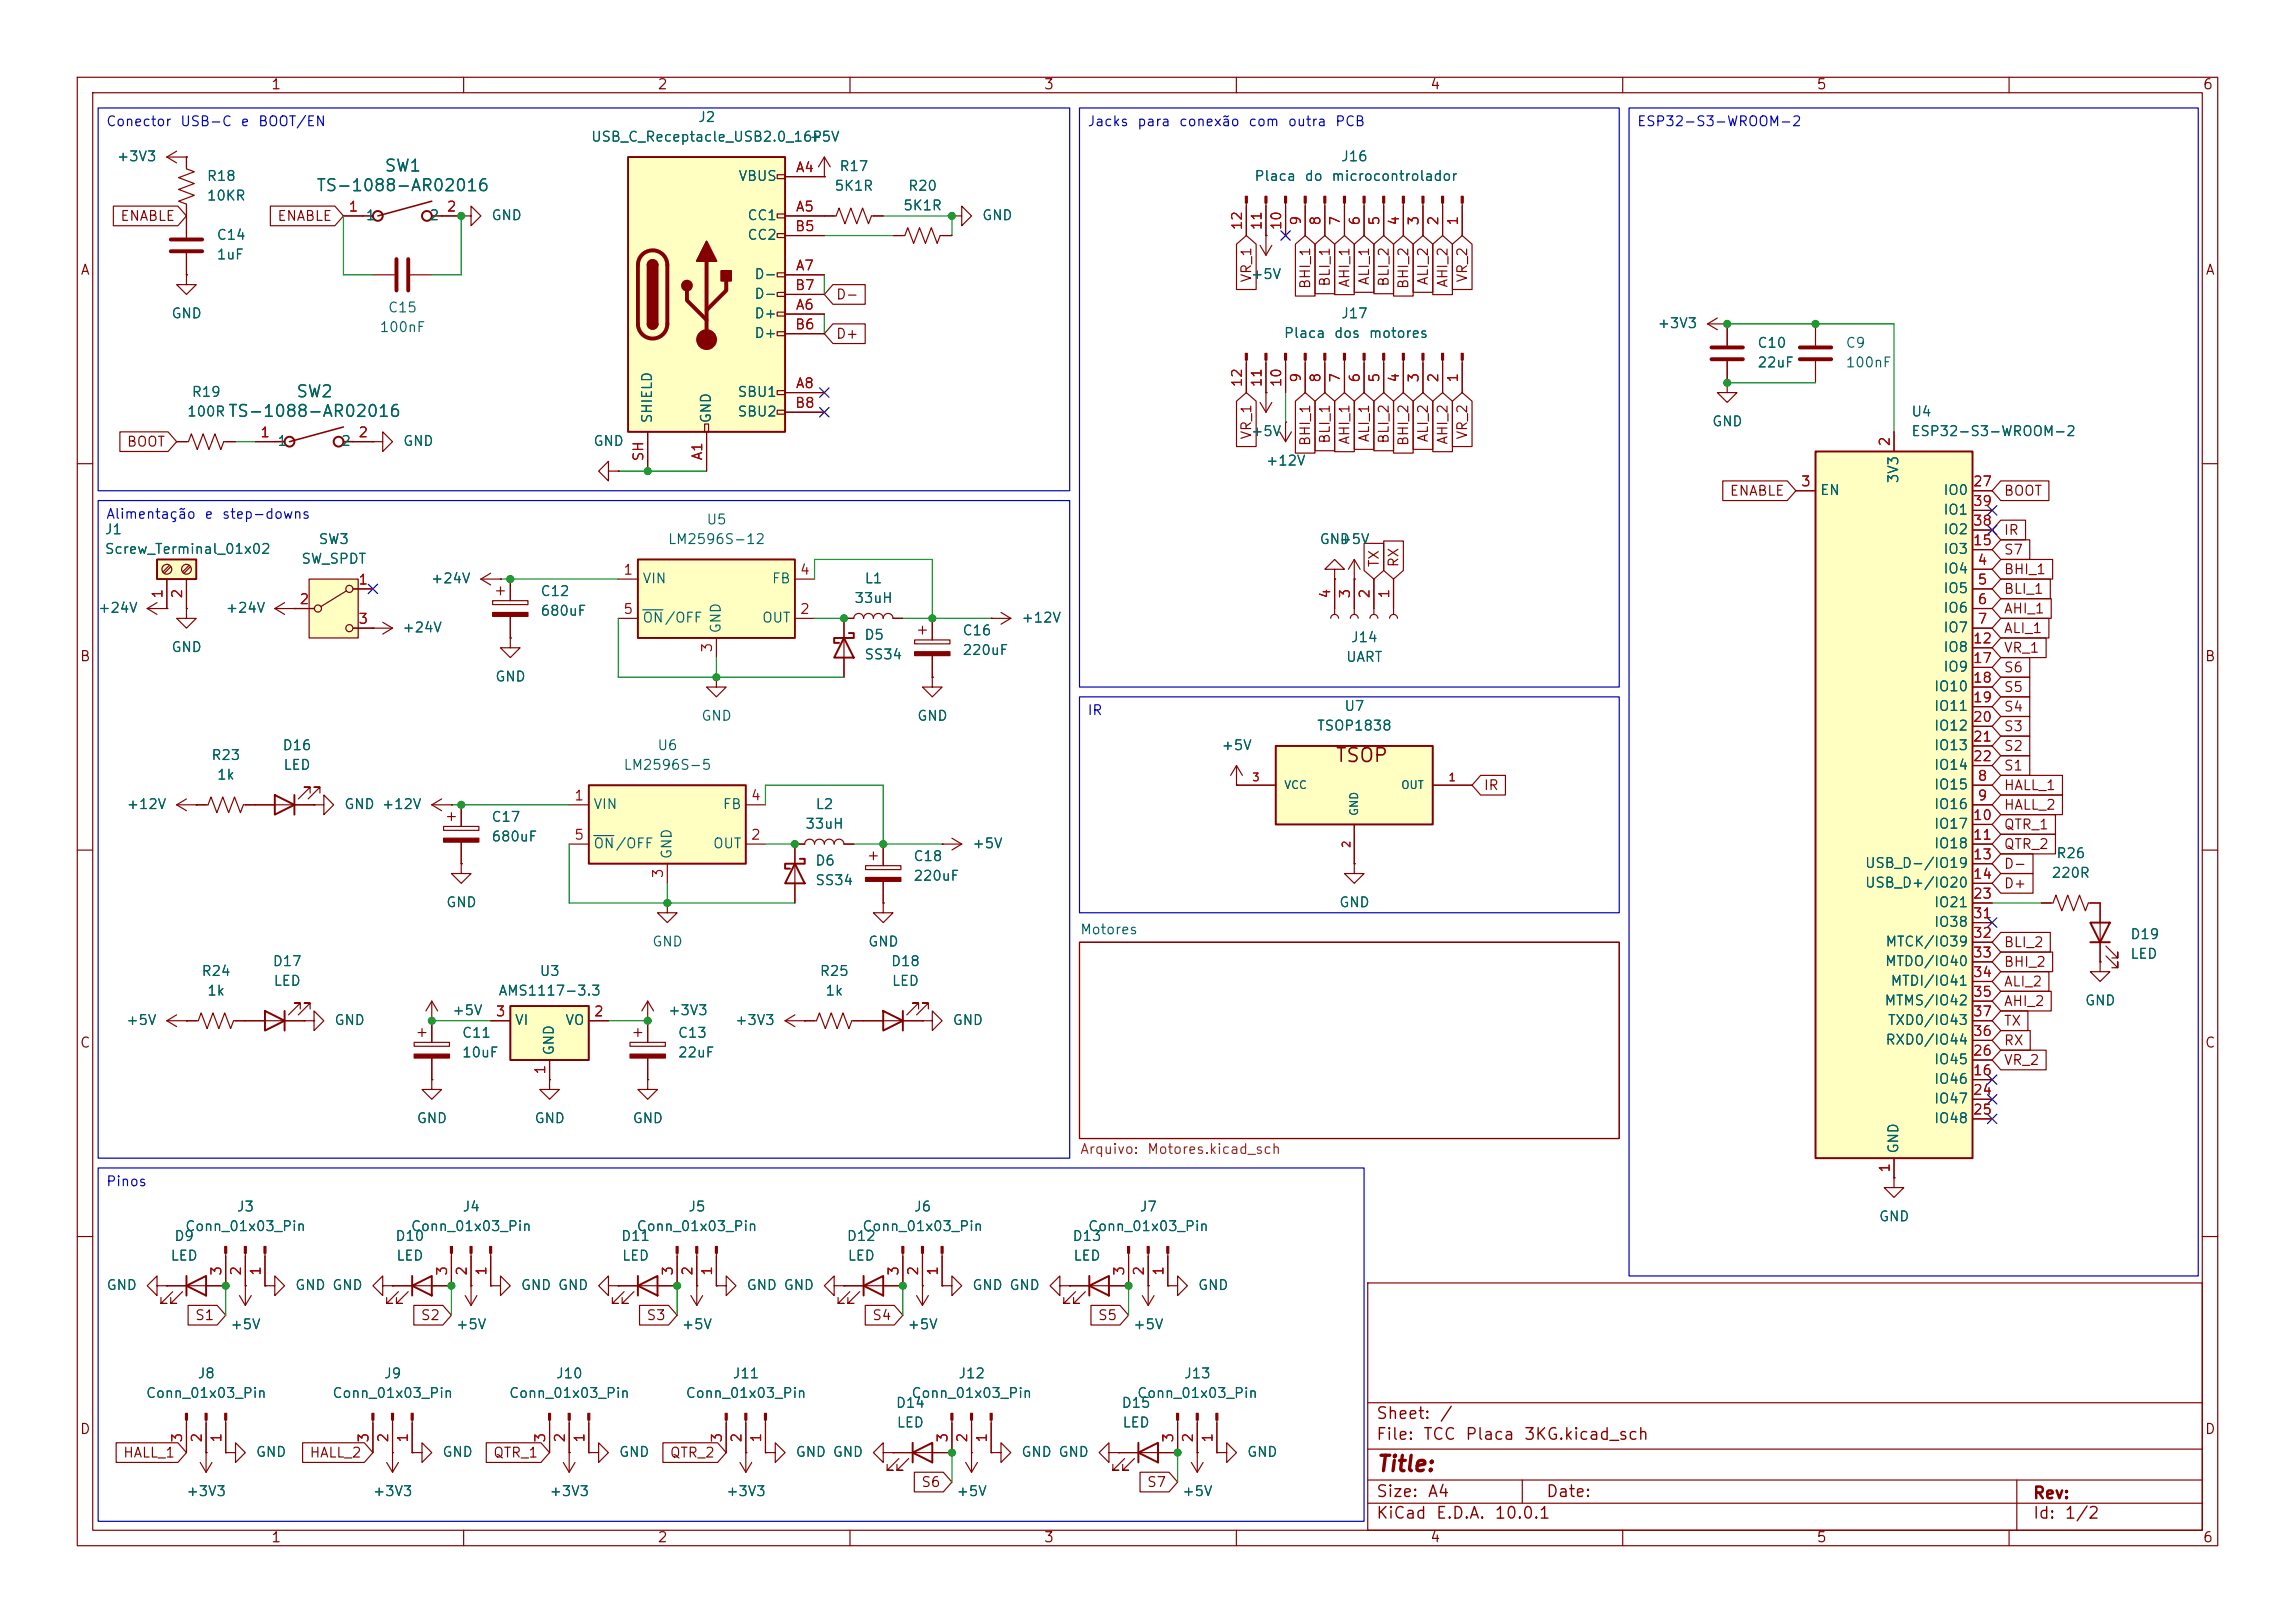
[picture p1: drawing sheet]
<svg xmlns="http://www.w3.org/2000/svg" width="297mm" height="210mm" viewBox="0 0 297 210" stroke-linecap="round" stroke-linejoin="round" font-family="sans-serif">
<defs><g id="words">
<text font-size="2" fill="#840000" x="178" y="190.9">Title:</text>
<text font-size="1.8" fill="#840000" x="172.7" y="99.1">TSOP</text>
<g font-size="1.5" fill="#006464">
<text x="49.7" y="22.6">SW1</text>
<text x="40.9" y="25.1">TS-1088-AR02016</text>
<text x="38.2" y="51.8">SW2</text>
<text x="29.4" y="54.3">TS-1088-AR02016</text>
</g>
<g font-size="1.5" fill="#840000">
<text x="178" y="184">Sheet:</text>
<text x="186.2" y="184">/</text>
<text x="178" y="186.7">File:</text>
<text x="184.1" y="186.7">TCC</text>
<text x="189.5" y="186.7">Placa</text>
<text x="197.1" y="186.7">3KG.kicad_sch</text>
<text x="178" y="196.9">KiCad</text>
<text x="178" y="194.1">Size:</text>
<text x="184.7" y="194.1">A4</text>
<text x="185.7" y="196.9">E.D.A.</text>
<text x="193.3" y="196.9">10.0.1</text>
<text x="200" y="194.1">Date:</text>
<text x="263" y="194.3">Rev:</text>
<text x="263" y="196.9">Id:</text>
<text x="267.1" y="196.9">1/2</text>
</g>
<g font-size="1.3" fill="#840000">
<text x="35" y="11.9">1</text>
<text x="85" y="11.9">2</text>
<text x="135" y="11.9">3</text>
<text x="185" y="11.9">4</text>
<text x="235" y="11.9">5</text>
<text x="285" y="11.9">6</text>
<text x="15.5" y="28.9">ENABLE</text>
<text x="35.8" y="28.9">ENABLE</text>
<text x="10.3" y="35.9">A</text>
<text x="285.3" y="35.9">A</text>
<text x="108.1" y="39.1">D-</text>
<text x="162.2" y="36.6" transform="rotate(-90 162.2 36.6)">VR_1</text>
<text x="169.9" y="37.5" transform="rotate(-90 169.9 37.5)">BHI_1</text>
<text x="172.4" y="37.2" transform="rotate(-90 172.4 37.2)">BLI_1</text>
<text x="174.9" y="37.3" transform="rotate(-90 174.9 37.3)">AHI_1</text>
<text x="177.5" y="37" transform="rotate(-90 177.5 37)">ALI_1</text>
<text x="180" y="37.2" transform="rotate(-90 180 37.2)">BLI_2</text>
<text x="182.6" y="37.5" transform="rotate(-90 182.6 37.5)">BHI_2</text>
<text x="185.1" y="37" transform="rotate(-90 185.1 37)">ALI_2</text>
<text x="187.6" y="37.3" transform="rotate(-90 187.6 37.3)">AHI_2</text>
<text x="190.2" y="36.6" transform="rotate(-90 190.2 36.6)">VR_2</text>
<text x="108.1" y="44.1">D+</text>
<text x="16.3" y="58.1">BOOT</text>
<text x="162.2" y="57" transform="rotate(-90 162.2 57)">VR_1</text>
<text x="169.9" y="57.8" transform="rotate(-90 169.9 57.8)">BHI_1</text>
<text x="172.4" y="57.5" transform="rotate(-90 172.4 57.5)">BLI_1</text>
<text x="174.9" y="57.6" transform="rotate(-90 174.9 57.6)">AHI_1</text>
<text x="177.5" y="57.3" transform="rotate(-90 177.5 57.3)">ALI_1</text>
<text x="180" y="57.5" transform="rotate(-90 180 57.5)">BLI_2</text>
<text x="182.6" y="57.8" transform="rotate(-90 182.6 57.8)">BHI_2</text>
<text x="185.1" y="57.3" transform="rotate(-90 185.1 57.3)">ALI_2</text>
<text x="187.6" y="57.6" transform="rotate(-90 187.6 57.6)">AHI_2</text>
<text x="190.2" y="57" transform="rotate(-90 190.2 57)">VR_2</text>
<text x="223.8" y="64.5">ENABLE</text>
<text x="259.2" y="64.5">BOOT</text>
<text x="259.2" y="69.5">IR</text>
<text x="178.8" y="73.5" transform="rotate(-90 178.8 73.5)">TX</text>
<text x="181.3" y="73.5" transform="rotate(-90 181.3 73.5)">RX</text>
<text x="259.2" y="74.6">BHI_1</text>
<text x="259.2" y="72.1">S7</text>
<text x="259.2" y="77.2">BLI_1</text>
<text x="259.2" y="79.7">AHI_1</text>
<text x="259.2" y="82.2">ALI_1</text>
<text x="10.3" y="85.9">B</text>
<text x="259.2" y="84.8">VR_1</text>
<text x="259.2" y="89.9">S5</text>
<text x="259.2" y="87.3">S6</text>
<text x="285.3" y="85.9">B</text>
<text x="259.2" y="92.4">S4</text>
<text x="259.2" y="94.9">S3</text>
<text x="259.2" y="100">S1</text>
<text x="259.2" y="97.5">S2</text>
<text x="191.9" y="102.6">IR</text>
<text x="259.2" y="102.6">HALL_1</text>
<text x="259.2" y="107.6">QTR_1</text>
<text x="259.2" y="105.1">HALL_2</text>
<text x="259.2" y="112.7">D-</text>
<text x="259.2" y="110.2">QTR_2</text>
<text x="259.2" y="115.3">D+</text>
<text x="259.2" y="125.4">BHI_2</text>
<text x="259.2" y="122.9">BLI_2</text>
<text x="259.2" y="128">ALI_2</text>
<text x="259.2" y="130.5">AHI_2</text>
<text x="10.3" y="135.9">C</text>
<text x="259.2" y="133">TX</text>
<text x="259.2" y="135.6">RX</text>
<text x="285.3" y="135.9">C</text>
<text x="259.2" y="138.1">VR_2</text>
<text x="25.2" y="171.1">S1</text>
<text x="54.4" y="171.1">S2</text>
<text x="83.6" y="171.1">S3</text>
<text x="112.8" y="171.1">S4</text>
<text x="142" y="171.1">S5</text>
<text x="10.3" y="185.9">D</text>
<text x="285.3" y="185.9">D</text>
<text x="15.8" y="188.9">HALL_1</text>
<text x="40" y="188.9">HALL_2</text>
<text x="63.7" y="188.9">QTR_1</text>
<text x="86.6" y="188.9">QTR_2</text>
<text x="119.1" y="192.7">S6</text>
<text x="148.3" y="192.7">S7</text>
<text x="35" y="199.9">1</text>
<text x="85" y="199.9">2</text>
<text x="135" y="199.9">3</text>
<text x="185" y="199.9">4</text>
<text x="235" y="199.9">5</text>
<text x="285" y="199.9">6</text>
</g>
<g font-size="1.3" fill="#0000c2">
<text x="13.7" y="16.6">Conector</text>
<text x="23.2" y="16.6">USB-C</text>
<text x="31.1" y="16.6">e</text>
<text x="33.3" y="16.6">BOOT/EN</text>
<text x="140.7" y="16.6">Jacks</text>
<text x="147.1" y="16.6">para</text>
<text x="152.5" y="16.6">conexão</text>
<text x="161.5" y="16.6">com</text>
<text x="166.6" y="16.6">outra</text>
<text x="172.7" y="16.6">PCB</text>
<text x="211.8" y="16.6">ESP32-S3-WROOM-2</text>
<text x="13.7" y="67.4">Alimentação</text>
<text x="26.4" y="67.4">e</text>
<text x="28.6" y="67.4">step-downs</text>
<text x="140.7" y="92.8">IR</text>
<text x="13.7" y="153.8">Pinos</text>
</g>
<g font-size="1.3" fill="#006464">
<text x="90.2" y="16.1">J2</text>
<text x="15" y="21.2">+3V3</text>
<text x="26.7" y="23.7">R18</text>
<text x="76.4" y="18.6">USB_C_Receptacle_USB2.0_16P</text>
<text x="95.5" y="23.7">VBUS</text>
<text x="104.6" y="18.6">+5V</text>
<text x="108.5" y="22.5">R17</text>
<text x="162.2" y="23.7">Placa</text>
<text x="168.7" y="23.7">do</text>
<text x="172.2" y="23.7">microcontrolador</text>
<text x="173.5" y="21.2">J16</text>
<text x="26.7" y="26.3">10KR</text>
<text x="47.2" y="28.8">1</text>
<text x="55.5" y="28.8">2</text>
<text x="63.5" y="28.8">GND</text>
<text x="96.6" y="28.8">CC1</text>
<text x="107.9" y="25">5K1R</text>
<text x="116.8" y="27.5">5K1R</text>
<text x="117.4" y="25">R20</text>
<text x="127" y="28.8">GND</text>
<text x="27.9" y="33.9">1uF</text>
<text x="27.9" y="31.3">C14</text>
<text x="96.6" y="31.3">CC2</text>
<text x="22.1" y="41.5">GND</text>
<text x="50.1" y="40.7">C15</text>
<text x="97.5" y="41.5">D+</text>
<text x="97.5" y="36.4">D-</text>
<text x="97.5" y="39">D-</text>
<text x="161.8" y="36.4">+5V</text>
<text x="173.5" y="41.5">J17</text>
<text x="49" y="43.3">100nF</text>
<text x="97.5" y="44">D+</text>
<text x="166.1" y="44">Placa</text>
<text x="172.5" y="44">dos</text>
<text x="177" y="44">motores</text>
<text x="214.4" y="42.8">+3V3</text>
<text x="227.3" y="45.3">C10</text>
<text x="227.3" y="47.9">22uF</text>
<text x="238.8" y="45.3">C9</text>
<text x="238.8" y="47.9">100nF</text>
<text x="24.7" y="51.7">R19</text>
<text x="95.4" y="51.7">SBU1</text>
<text x="24.1" y="54.2">100R</text>
<text x="35.8" y="58">1</text>
<text x="44.1" y="58">2</text>
<text x="52.1" y="58">GND</text>
<text x="76.7" y="58">GND</text>
<text x="84.7" y="54.9" transform="rotate(-90 84.7 54.9)">SHIELD</text>
<text x="92.3" y="54.9" transform="rotate(-90 92.3 54.9)">GND</text>
<text x="95.4" y="54.2">SBU2</text>
<text x="161.8" y="56.7">+5V</text>
<text x="221.5" y="55.5">GND</text>
<text x="247.3" y="54.2">U4</text>
<text x="247.3" y="56.7">ESP32-S3-WROOM-2</text>
<text x="163.7" y="60.6">+12V</text>
<text x="235.5" y="64.4">EN</text>
<text x="246" y="62.6" transform="rotate(-90 246 62.6)">3V3</text>
<text x="251.4" y="64.4">IO0</text>
<text x="13.5" y="69.4">J1</text>
<text x="13.5" y="72">Screw_Terminal_01x02</text>
<text x="41.1" y="70.7">SW3</text>
<text x="86.3" y="70.7">LM2596S-12</text>
<text x="91.3" y="68.2">U5</text>
<text x="170.7" y="70.7">GND</text>
<text x="173.2" y="70.7">+5V</text>
<text x="251.4" y="72">IO3</text>
<text x="251.4" y="69.4">IO2</text>
<text x="251.4" y="66.9">IO1</text>
<text x="38.9" y="73.3">SW_SPDT</text>
<text x="55.7" y="75.8">+24V</text>
<text x="69.9" y="77.4">C12</text>
<text x="83.1" y="75.8">VIN</text>
<text x="99.8" y="75.8">FB</text>
<text x="111.8" y="75.8">L1</text>
<text x="251.4" y="74.5">IO4</text>
<text x="251.4" y="77.1">IO5</text>
<text x="12.6" y="79.6">+24V</text>
<text x="29.1" y="79.6">+24V</text>
<text x="52" y="82.1">+24V</text>
<text x="69.9" y="80">680uF</text>
<text x="83.1" y="80.9">ON/OFF</text>
<text x="93.6" y="82" transform="rotate(-90 93.6 82)">GND</text>
<text x="98.5" y="80.9">OUT</text>
<text x="110.5" y="78.3">33uH</text>
<text x="111.8" y="83.1">D5</text>
<text x="124.5" y="82.5">C16</text>
<text x="132.1" y="80.9">+12V</text>
<text x="174.7" y="83.4">J14</text>
<text x="251.4" y="79.6">IO6</text>
<text x="251.4" y="82.1">IO7</text>
<text x="22.1" y="84.7">GND</text>
<text x="64" y="88.5">GND</text>
<text x="111.8" y="85.6">SS34</text>
<text x="124.5" y="85.1">220uF</text>
<text x="174.1" y="86">UART</text>
<text x="250.2" y="89.8">IO10</text>
<text x="251.4" y="84.7">IO8</text>
<text x="251.4" y="87.2">IO9</text>
<text x="90.7" y="93.6">GND</text>
<text x="118.6" y="93.6">GND</text>
<text x="170.4" y="94.8">TSOP1838</text>
<text x="173.9" y="92.3">U7</text>
<text x="250.2" y="92.3">IO11</text>
<text x="250.2" y="94.8">IO12</text>
<text x="27.3" y="98.7">R23</text>
<text x="28" y="101.2">1k</text>
<text x="36.5" y="97.4">D16</text>
<text x="36.6" y="99.9">LED</text>
<text x="80.6" y="99.9">LM2596S-5</text>
<text x="85" y="97.4">U6</text>
<text x="158" y="97.4">+5V</text>
<text x="250.2" y="97.4">IO13</text>
<text x="250.2" y="99.9">IO14</text>
<text x="16.3" y="105">+12V</text>
<text x="44.5" y="105">GND +12V</text>
<text x="63.5" y="106.7">C17</text>
<text x="76.7" y="105">VIN</text>
<text x="93.5" y="105">FB</text>
<text x="104.1" y="107.5">33uH</text>
<text x="105.5" y="105">L2</text>
<text x="250.2" y="102.5">IO15</text>
<text x="250.2" y="105">IO16</text>
<text x="250.2" y="107.5">IO17</text>
<text x="63.5" y="109.2">680uF</text>
<text x="76.7" y="110.1">ON/OFF</text>
<text x="87.2" y="111.3" transform="rotate(-90 87.2 111.3)">GND</text>
<text x="92.2" y="110.1">OUT</text>
<text x="105.4" y="112.3">D6</text>
<text x="118.1" y="111.7">C18</text>
<text x="125.7" y="110.1">+5V</text>
<text x="241.3" y="112.6">USB_D-/IO19</text>
<text x="250.2" y="110.1">IO18</text>
<text x="265.4" y="113.9">220R</text>
<text x="266" y="111.4">R26</text>
<text x="57.7" y="117.7">GND</text>
<text x="105.4" y="114.8">SS34</text>
<text x="118.1" y="114.3">220uF</text>
<text x="173.2" y="117.7">GND</text>
<text x="241.3" y="115.2">USB_D+/IO20</text>
<text x="250.2" y="117.7">IO21</text>
<text x="35.2" y="125.3">D17</text>
<text x="84.3" y="122.8">GND</text>
<text x="112.3" y="122.8">GND</text>
<text x="115.2" y="125.3">D18</text>
<text x="139.7" y="121.2">Motores</text>
<text x="243.9" y="125.3">MTDO/IO40</text>
<text x="243.9" y="122.8">MTCK/IO39</text>
<text x="250.2" y="120.2">IO38</text>
<text x="275.6" y="124.4">LED</text>
<text x="275.6" y="121.8">D19</text>
<text x="26" y="126.6">R24</text>
<text x="26.7" y="129.1">1k</text>
<text x="35.3" y="127.9">LED</text>
<text x="58.4" y="131.7">+5V</text>
<text x="64.4" y="129.1">AMS1117-3.3</text>
<text x="69.7" y="126.6">U3</text>
<text x="86.4" y="131.7">+3V3</text>
<text x="106" y="126.6">R25</text>
<text x="106.7" y="129.1">1k</text>
<text x="115.3" y="127.9">LED</text>
<text x="243.8" y="130.4">MTMS/IO42</text>
<text x="244.6" y="127.9">MTDI/IO41</text>
<text x="269.7" y="130.4">GND</text>
<text x="16.2" y="132.9">+5V</text>
<text x="43.2" y="132.9">GND</text>
<text x="59.7" y="134.6">C11</text>
<text x="59.7" y="137.1">10uF</text>
<text x="66.5" y="132.9">VI</text>
<text x="72" y="136.7" transform="rotate(-90 72 136.7)">GND</text>
<text x="73.1" y="132.9">VO</text>
<text x="87.6" y="134.6">C13</text>
<text x="87.6" y="137.1">22uF</text>
<text x="95" y="132.9">+3V3</text>
<text x="123.2" y="132.9">GND</text>
<text x="243.9" y="135.5">RXD0/IO44</text>
<text x="244.2" y="132.9">TXD0/IO43</text>
<text x="250.2" y="140.6">IO46</text>
<text x="250.2" y="143.1">IO47</text>
<text x="250.2" y="138">IO45</text>
<text x="53.8" y="145.6">GND</text>
<text x="69.1" y="145.6">GND</text>
<text x="81.8" y="145.6">GND</text>
<text x="246" y="149.4" transform="rotate(-90 246 149.4)">GND</text>
<text x="250.2" y="145.6">IO48</text>
<text x="22.5" y="160.9">D9</text>
<text x="23.9" y="159.6">Conn_01x03_Pin</text>
<text x="30.6" y="157.1">J3</text>
<text x="51.1" y="160.9">D10</text>
<text x="53.1" y="159.6">Conn_01x03_Pin</text>
<text x="59.8" y="157.1">J4</text>
<text x="80.3" y="160.9">D11</text>
<text x="82.3" y="159.6">Conn_01x03_Pin</text>
<text x="89" y="157.1">J5</text>
<text x="109.5" y="160.9">D12</text>
<text x="111.5" y="159.6">Conn_01x03_Pin</text>
<text x="118.2" y="157.1">J6</text>
<text x="138.7" y="160.9">D13</text>
<text x="140.7" y="159.6">Conn_01x03_Pin</text>
<text x="147.4" y="157.1">J7</text>
<text x="243.1" y="158.3">GND</text>
<text x="13.7" y="167.2">GND</text>
<text x="22" y="163.4">LED</text>
<text x="38.1" y="167.2">GND GND</text>
<text x="51.2" y="163.4">LED</text>
<text x="67.3" y="167.2">GND GND</text>
<text x="80.4" y="163.4">LED</text>
<text x="96.5" y="167.2">GND GND</text>
<text x="109.6" y="163.4">LED</text>
<text x="125.7" y="167.2">GND GND</text>
<text x="138.8" y="163.4">LED</text>
<text x="154.9" y="167.2">GND</text>
<text x="29.7" y="172.3">+5V</text>
<text x="58.9" y="172.3">+5V</text>
<text x="88.1" y="172.3">+5V</text>
<text x="117.3" y="172.3">+5V</text>
<text x="146.6" y="172.3">+5V</text>
<text x="25.5" y="178.7">J8</text>
<text x="49.6" y="178.7">J9</text>
<text x="71.9" y="178.7">J10</text>
<text x="94.7" y="178.7">J11</text>
<text x="123.9" y="178.7">J12</text>
<text x="153.1" y="178.7">J13</text>
<text x="18.8" y="181.2">Conn_01x03_Pin</text>
<text x="42.9" y="181.2">Conn_01x03_Pin</text>
<text x="65.8" y="181.2">Conn_01x03_Pin</text>
<text x="88.6" y="181.2">Conn_01x03_Pin</text>
<text x="115.8" y="182.5">D14</text>
<text x="116" y="185">LED</text>
<text x="117.9" y="181.2">Conn_01x03_Pin</text>
<text x="145.1" y="182.5">D15</text>
<text x="145.2" y="185">LED</text>
<text x="147.1" y="181.2">Conn_01x03_Pin</text>
<text x="33" y="188.8">GND</text>
<text x="57.2" y="188.8">GND</text>
<text x="80" y="188.8">GND</text>
<text x="102.9" y="188.8">GND GND</text>
<text x="132.1" y="188.8">GND GND</text>
<text x="161.3" y="188.8">GND</text>
<text x="24" y="193.9">+3V3</text>
<text x="48.2" y="193.9">+3V3</text>
<text x="71" y="193.9">+3V3</text>
<text x="93.9" y="193.9">+3V3</text>
<text x="123.7" y="193.9">+5V</text>
<text x="152.9" y="193.9">+5V</text>
</g>
<g font-size="1.3" fill="#a90000">
<text x="102.9" y="22.6">A4</text>
<text x="45" y="27.7">1</text>
<text x="57.7" y="27.7">2</text>
<text x="102.9" y="27.7">A5</text>
<text x="161" y="29.9" transform="rotate(-90 161 29.9)">12</text>
<text x="163.6" y="29.9" transform="rotate(-90 163.6 29.9)">11</text>
<text x="166.1" y="29.9" transform="rotate(-90 166.1 29.9)">10</text>
<text x="168.7" y="29.3" transform="rotate(-90 168.7 29.3)">9</text>
<text x="171.2" y="29.3" transform="rotate(-90 171.2 29.3)">8</text>
<text x="173.7" y="29.3" transform="rotate(-90 173.7 29.3)">7</text>
<text x="176.3" y="29.3" transform="rotate(-90 176.3 29.3)">6</text>
<text x="178.8" y="29.3" transform="rotate(-90 178.8 29.3)">5</text>
<text x="181.4" y="29.3" transform="rotate(-90 181.4 29.3)">4</text>
<text x="183.9" y="29.3" transform="rotate(-90 183.9 29.3)">3</text>
<text x="186.4" y="29.3" transform="rotate(-90 186.4 29.3)">2</text>
<text x="189" y="29.3" transform="rotate(-90 189 29.3)">1</text>
<text x="102.8" y="30.2">B5</text>
<text x="102.9" y="35.3">A7</text>
<text x="102.8" y="37.8">B7</text>
<text x="102.9" y="40.4">A6</text>
<text x="102.8" y="42.9">B6</text>
<text x="102.8" y="53.1">B8</text>
<text x="102.9" y="50.5">A8</text>
<text x="161" y="50.2" transform="rotate(-90 161 50.2)">12</text>
<text x="163.6" y="50.2" transform="rotate(-90 163.6 50.2)">11</text>
<text x="166.1" y="50.2" transform="rotate(-90 166.1 50.2)">10</text>
<text x="168.7" y="49.6" transform="rotate(-90 168.7 49.6)">9</text>
<text x="171.2" y="49.6" transform="rotate(-90 171.2 49.6)">8</text>
<text x="173.7" y="49.6" transform="rotate(-90 173.7 49.6)">7</text>
<text x="176.3" y="49.6" transform="rotate(-90 176.3 49.6)">6</text>
<text x="178.8" y="49.6" transform="rotate(-90 178.8 49.6)">5</text>
<text x="181.4" y="49.6" transform="rotate(-90 181.4 49.6)">4</text>
<text x="183.9" y="49.6" transform="rotate(-90 183.9 49.6)">3</text>
<text x="186.4" y="49.6" transform="rotate(-90 186.4 49.6)">2</text>
<text x="189" y="49.6" transform="rotate(-90 189 49.6)">1</text>
<text x="33.6" y="56.9">1</text>
<text x="46.3" y="56.9">2</text>
<text x="83.6" y="59.8" transform="rotate(-90 83.6 59.8)">SH</text>
<text x="91.2" y="59.7" transform="rotate(-90 91.2 59.7)">A1</text>
<text x="244.9" y="57.9" transform="rotate(-90 244.9 57.9)">2</text>
<text x="233" y="63.2">3</text>
<text x="255.2" y="63.2">27</text>
<text x="255.2" y="65.8">39</text>
<text x="255.2" y="70.9">15</text>
<text x="255.2" y="68.3">38</text>
<text x="21.3" y="77.5" transform="rotate(-90 21.3 77.5)">1</text>
<text x="23.9" y="77.5" transform="rotate(-90 23.9 77.5)">2</text>
<text x="46.3" y="75.9">1</text>
<text x="80.6" y="74.7">1</text>
<text x="103.4" y="74.7">4</text>
<text x="172.5" y="77.5" transform="rotate(-90 172.5 77.5)">4</text>
<text x="175" y="77.5" transform="rotate(-90 175 77.5)">3</text>
<text x="177.5" y="77.5" transform="rotate(-90 177.5 77.5)">2</text>
<text x="180.1" y="77.5" transform="rotate(-90 180.1 77.5)">1</text>
<text x="255.8" y="73.4">4</text>
<text x="255.8" y="75.9">5</text>
<text x="38.7" y="78.5">2</text>
<text x="46.3" y="81">3</text>
<text x="80.6" y="79.8">5</text>
<text x="103.4" y="79.8">2</text>
<text x="255.2" y="83.6">12</text>
<text x="255.8" y="78.5">6</text>
<text x="255.8" y="81">7</text>
<text x="92.5" y="84.5" transform="rotate(-90 92.5 84.5)">3</text>
<text x="255.2" y="86.1">17</text>
<text x="255.2" y="88.6">18</text>
<text x="255.2" y="91.2">19</text>
<text x="255.2" y="93.7">20</text>
<text x="255.2" y="96.3">21</text>
<text x="255.2" y="98.8">22</text>
<text x="255.8" y="101.3">8</text>
<text x="74.2" y="103.9">1</text>
<text x="97.1" y="103.9">4</text>
<text x="255.2" y="106.4">10</text>
<text x="255.8" y="103.9">9</text>
<text x="74.2" y="109">5</text>
<text x="86.1" y="113.7" transform="rotate(-90 86.1 113.7)">3</text>
<text x="97.1" y="109">2</text>
<text x="255.2" y="109">11</text>
<text x="255.2" y="111.5">13</text>
<text x="255.2" y="114">14</text>
<text x="255.2" y="116.6">23</text>
<text x="255.2" y="119.1">31</text>
<text x="255.2" y="121.7">32</text>
<text x="255.2" y="124.2">33</text>
<text x="64.1" y="131.8">3</text>
<text x="76.8" y="131.8">2</text>
<text x="255.2" y="126.7">34</text>
<text x="255.2" y="129.3">35</text>
<text x="255.2" y="131.8">37</text>
<text x="255.2" y="136.9">26</text>
<text x="255.2" y="134.4">36</text>
<text x="70.9" y="139.1" transform="rotate(-90 70.9 139.1)">1</text>
<text x="255.2" y="139.4">16</text>
<text x="255.2" y="142">24</text>
<text x="255.2" y="144.5">25</text>
<text x="244.9" y="151.8" transform="rotate(-90 244.9 151.8)">1</text>
<text x="29" y="165.2" transform="rotate(-90 29 165.2)">3</text>
<text x="31.5" y="165.2" transform="rotate(-90 31.5 165.2)">2</text>
<text x="34" y="165.2" transform="rotate(-90 34 165.2)">1</text>
<text x="58.2" y="165.2" transform="rotate(-90 58.2 165.2)">3</text>
<text x="60.7" y="165.2" transform="rotate(-90 60.7 165.2)">2</text>
<text x="63.2" y="165.2" transform="rotate(-90 63.2 165.2)">1</text>
<text x="87.4" y="165.2" transform="rotate(-90 87.4 165.2)">3</text>
<text x="89.9" y="165.2" transform="rotate(-90 89.9 165.2)">2</text>
<text x="92.5" y="165.2" transform="rotate(-90 92.5 165.2)">1</text>
<text x="116.6" y="165.2" transform="rotate(-90 116.6 165.2)">3</text>
<text x="119.1" y="165.2" transform="rotate(-90 119.1 165.2)">2</text>
<text x="121.7" y="165.2" transform="rotate(-90 121.7 165.2)">1</text>
<text x="145.8" y="165.2" transform="rotate(-90 145.8 165.2)">3</text>
<text x="148.3" y="165.2" transform="rotate(-90 148.3 165.2)">2</text>
<text x="150.9" y="165.2" transform="rotate(-90 150.9 165.2)">1</text>
<text x="23.9" y="186.8" transform="rotate(-90 23.9 186.8)">3</text>
<text x="26.4" y="186.8" transform="rotate(-90 26.4 186.8)">2</text>
<text x="29" y="186.8" transform="rotate(-90 29 186.8)">1</text>
<text x="48" y="186.8" transform="rotate(-90 48 186.8)">3</text>
<text x="50.5" y="186.8" transform="rotate(-90 50.5 186.8)">2</text>
<text x="53.1" y="186.8" transform="rotate(-90 53.1 186.8)">1</text>
<text x="70.9" y="186.8" transform="rotate(-90 70.9 186.8)">3</text>
<text x="73.4" y="186.8" transform="rotate(-90 73.4 186.8)">2</text>
<text x="75.9" y="186.8" transform="rotate(-90 75.9 186.8)">1</text>
<text x="93.7" y="186.8" transform="rotate(-90 93.7 186.8)">3</text>
<text x="96.3" y="186.8" transform="rotate(-90 96.3 186.8)">2</text>
<text x="98.8" y="186.8" transform="rotate(-90 98.8 186.8)">1</text>
<text x="122.9" y="186.8" transform="rotate(-90 122.9 186.8)">3</text>
<text x="125.5" y="186.8" transform="rotate(-90 125.5 186.8)">2</text>
<text x="128" y="186.8" transform="rotate(-90 128 186.8)">1</text>
<text x="152.1" y="186.8" transform="rotate(-90 152.1 186.8)">3</text>
<text x="154.7" y="186.8" transform="rotate(-90 154.7 186.8)">2</text>
<text x="157.2" y="186.8" transform="rotate(-90 157.2 186.8)">1</text>
</g>
<g font-size="1.3" fill="#725600">
<text x="139.7" y="149.6">Arquivo:</text>
<text x="148.4" y="149.6">Motores.kicad_sch</text>
</g>
<g font-size="1" fill="#a90000">
<text x="161.9" y="101.3">3</text>
<text x="187.3" y="101.3">1</text>
<text x="175" y="109.8" transform="rotate(-90 175 109.8)">2</text>
</g>
<g font-size="1" fill="#006464">
<text x="166.1" y="102.3">VCC</text>
<text x="176" y="105.7" transform="rotate(-90 176 105.7)">GND</text>
<text x="181.2" y="102.3">OUT</text>
</g>
</g></defs>
<g fill="none" stroke="#840000" stroke-width=".15">
<path d="M10 10h277v190h-277zM12 12h273v186h-273zM60 10v2M110 10v2M160 10v2M210 10v2M260 10v2M10 60h2M35.6 78.7l1.2 .8M35.6 78.7h2.5M36.8 78l-1.2 .7M38.1 78.7h.1"/>
<path d="M62.2 74.9l1.3 .8M62.2 74.9h2.6M63.5 74.2l-1.3 .7M63.8 77.7h4.5v.5h-4.5zM64.3 76.5h1M64.8 74.9h.1M64.8 75.9v1.1M66 74.9v2.8M66 79.8v2.8M285 60h2M66 82.6v1.2h1.3l-1.3 1.3-1.2-1.3h1.2M66 82.6h.1"/>
<path d="M92.7 87.6v1.3h1.3l-1.3 1.3-1.3-1.3h1.3M92.7 87.6h.1M10 110h2M33 104.1h7.6M40.1 102.6v-.7h-.7h.7l-1.5 1.5M41.4 102.6v-.7h-.8h.8l-1.5 1.5M57.4 106.9h4.6v.5h-4.6zM57.9 105.7h1M58.4 105.2v1M59.7 111.8v1.2h1.3l-1.3 1.3-1.3-1.3h1.3M59.7 111.8h.1M59.7 104.1v2.8"/>
<path d="M59.7 109v2.8M110.5 109.2h-1.3a.64 .64 0 0 0-.6-.6 .64 .64 0 0 0-.7 .6 .64 .64 0 0 0-.6-.6 .64 .64 0 0 0-.6 .6 .64 .64 0 0 0-.7-.6 .64 .64 0 0 0-.6 .6 .64 .64 0 0 0-.6-.6 .64 .64 0 0 0-.7 .6h-1.2v7.6M285 110h2M53.6 134.9h4.6v.5h-4.6zM54.1 133.6h1M54.6 133.1v1M55.9 139.7v1.3h1.2l-1.2 1.2-1.3-1.2h1.3M55.9 139.7h.1M55.9 132.1h.1M55.9 129.5v5.4M55.9 136.9v2.8M55.9 129.5l-.8 1.3"/>
<path d="M55.9 129.5l.7 1.3M81.5 134.9h4.6v.5h-4.6zM82 133.6h1.1M82.5 133.1v1M83.8 132.1h.1M83.8 139.7v1.3h1.3l-1.3 1.2-1.3-1.2h1.3M83.8 139.7h.1M83.8 129.5l-.7 1.3M83.8 129.5l.8 1.3M83.8 129.5v5.4M83.8 136.9v2.8M101.6 132.1h4.1l.3-1 .8 2 .8-2 .7 2 .8-2 .8 2 .3-1h1.6"/>
<path d="M101.6 132.1l1.3 .7M102.9 131.3l-1.3 .8M104.1 132.1h.1M139.7 121.9h69.8v25.4h-69.8zM271.8 124.5v1.2h1.2l-1.2 1.3-1.3-1.3h1.3M271.8 124.5h.1M10 160h2M63.5 166.4h1.3v-1.3l1.2 1.3-1.2 1.2v-1.2M63.5 166.4h.1M78.7 166.4v-1.3l-1.2 1.3 1.2 1.2v-1.2h1.3M80 166.4h.1M80.8 167.1l-1.6 1.6h.8h-.8v-.8"/>
<path d="M82 167.1l-1.5 1.6h.8h-.8v-.8M87.6 162.2v4.2h-7.6M89.4 167.6l.8 1.3M90.2 166.4h.1M90.2 162.2v6.7M90.9 167.6l-.7 1.3M92.7 166.4h1.3v-1.3l1.2 1.3-1.2 1.2v-1.2M92.7 166.4h.1M92.7 162.2v4.2M107.9 166.4v-1.3l-1.2 1.3 1.2 1.2v-1.2h1.3M109.2 166.4h.1M109.2 166.4h7.6"/>
<path d="M110 167.1l-1.5 1.6h.7h-.7v-.8M111.3 167.1l-1.6 1.6h.8h-.8v-.8M121.9 166.4h1.3v-1.3l1.3 1.3-1.3 1.2v-1.2M121.9 166.4h.1M177 166h108v32h-108zM285 160h2M60 198v2M71.1 183.7v4.3M72.9 189.2l.8 1.3M73.7 188h.1M73.7 183.7v6.8M74.4 189.2l-.7 1.3"/>
<path d="M76.2 188h1.3v-1.3l1.2 1.3-1.2 1.2v-1.2M76.2 188h.1M76.2 183.7v4.3M94 183.7v4.3M95.8 189.2l.7 1.3M96.5 188h.1M96.5 183.7v6.8M97.3 189.2l-.8 1.3M99.1 188h1.2v-1.3l1.3 1.3-1.3 1.2v-1.2M99.1 188h.1M99.1 183.7v4.3M110 198v2"/>
<path d="M114.3 188v-1.3l-1.3 1.3 1.3 1.2v-1.2h1.3M115.6 188h.1M115.6 188h7.6M116.3 188.7l-1.5 1.5h.8h-.8v-.7M117.6 188.7l-1.5 1.5h.7h-.7v-.7M144.8 188h7.6M145.5 188.7l-1.5 1.5h.8h-.8v-.7M146.8 188.7l-1.5 1.5h.7h-.7v-.7M160 198v2M177 194.5h108M177 191.5h108M177 187.5h108"/>
<path d="M177 181.5h108M197 191.5v3M210 198v2M260 198v2M261 191.5v6.5"/>
</g>
<path d="M35.6 102.9l2.5 1.2-2.5 1.3zM38.1 102.9v2.5M102.9 111.8l1.2 2.5h-2.5zM103.5 111.1h.6v.7h-2.5v.6h.6M82.5 166.4l2.6-1.3v2.5zM82.5 165.1v2.5M111.8 166.4l2.5-1.3v2.5zM111.8 165.1v2.5M118.1 188l2.5-1.3v2.5zM118.1 186.7v2.5M147.3 188l2.6-1.3v2.5zM147.3 186.7v2.5" fill="none" stroke="#840000" stroke-width=".25"/>
<g fill="#840000" stroke="#840000" stroke-width=".15">
<path d="M92.6 161.3h.2v.9h-.2z"/>
<path d="M90 161.3h.3v.9h-.3z"/>
<path d="M87.5 161.3h.3v.9h-.3z"/>
<path d="M76.1 182.9h.2v.8h-.2z"/>
<path d="M73.5 182.9h.3v.8h-.3z"/>
<path d="M71 182.9h.2v.8h-.2z"/>
<path d="M98.9 182.9h.3v.8h-.3z"/>
<path d="M96.4 182.9h.2v.8h-.2z"/>
<path d="M93.9 182.9h.2v.8h-.2z"/>
<path d="M81.5 136.4h4.6v.5h-4.6z"/>
<path d="M57.4 108.5h4.6v.5h-4.6z"/>
<path d="M63.8 79.2h4.5v.6h-4.5z"/>
<path d="M53.6 136.4h4.6v.5h-4.6z"/>
</g>
<path d="M66 130.2h10.2v7h-10.2z" fill="#ffffc2"/>
<path d="M34.3 130.8l2.5 1.3-2.5 1.3zM36.8 130.8v2.6M66 130.2h10.2v7h-10.2z" fill="none" stroke="#840000" stroke-width=".25"/>
<g fill="none" stroke="#840000" stroke-width=".15">
<path d="M22.9 104.1h4l.4-1 .8 2.1 .7-2.1 .8 2.1 .8-2.1 .7 2.1 .4-1.1h1.5M22.9 104.1l1.2 .8M24.1 103.4l-1.2 .7M25.4 104.1h.1M40.6 104.1h1.3v-1.2l1.3 1.2-1.3 1.3v-1.3M40.6 104.1h.1M55.9 104.1h2.5M55.9 104.1l1.2 .8M57.1 103.4l-1.2 .7M58.4 104.1h.1M86.4 116.8v1.3h1.2l-1.2 1.3-1.3-1.3h1.3M86.4 116.8h.1"/>
<path d="M21.6 132.1h4.1l.3-1 .8 2 .8-2 .7 2 .8-2 .7 2 .4-1h9.2M21.6 132.1l1.3 .7M22.9 131.3l-1.3 .8M24.1 132.1h.1M38.9 130.6v-.8h-.8h.8l-1.6 1.5M39.4 132.1h1.2v-1.3l1.3 1.3-1.3 1.3v-1.3M39.4 132.1h.1M40.1 130.6v-.8h-.7h.7l-1.5 1.5M63.5 132.1h2.5M71.1 139.7v1.3h1.3l-1.3 1.2-1.3-1.2h1.3M71.1 139.7h.1M71.1 137.2v2.5"/>
<path d="M76.2 132.1h2.5"/>
</g>
<path d="M76.2 101.6h20.3v10.2h-20.3z" fill="#ffffc2"/>
<path d="M76.2 101.6h20.3v10.2h-20.3z" fill="none" stroke="#840000" stroke-width=".25"/>
<path d="M73.7 104.1h2.5M73.7 109.2h2.5M86.4 111.8v2.5M96.5 104.1h2.6M96.5 109.2h2.6" fill="none" stroke="#840000" stroke-width=".15"/>
<path d="M76.8 108.1h2.6" fill="none" stroke="#006464" stroke-width=".15"/>
<path d="M234.9 58.4h20.4v91.5h-20.4z" fill="#ffffc2"/>
<path d="M234.9 58.4h20.4v91.5h-20.4zM270.5 119.4h2.5l-1.2 2.5zM270.5 121.9h2.5" fill="none" stroke="#840000" stroke-width=".25"/>
<g fill="none" stroke="#840000" stroke-width=".15">
<path d="M245.1 55.9v2.5M232.4 63.5h2.5M255.3 63.5h2.5M255.3 73.7h2.5M255.3 76.2h2.5M255.3 78.7h2.5M255.3 71.1h2.5M255.3 68.6h2.5M255.3 66h2.5M255.3 81.3h2.5M255.3 83.8h2.5M255.3 86.4h2.5"/>
<path d="M255.3 88.9h2.5M255.3 91.4h2.5M255.3 94h2.5M255.3 96.5h2.5M255.3 99.1h2.5M255.3 101.6h2.5M255.3 104.1h2.5M255.3 106.7h2.5M255.3 109.2h2.5M255.3 111.8h2.5M255.3 114.3h2.5M255.3 116.8h2.5"/>
<path d="M255.3 119.4h2.5M264.2 116.8h1.5l.4-1 .7 2.1 .8-2.1 .8 2.1 .7-2.1 .8 2.1 .4-1.1h1.5v7.7M255.3 139.7h2.5M255.3 137.2h2.5M255.3 121.9h2.5M255.3 124.5h2.5M255.3 127h2.5M255.3 129.5h2.5M255.3 134.6h2.5M255.3 132.1h2.5M272.5 123.7l1.6 1.5v-.7v.7h-.8M272.5 122.4l1.6 1.6v-.8v.8h-.8"/>
<path d="M245.1 149.9v2.5M255.3 142.2h2.5M255.3 144.8h2.5"/>
</g>
<path d="M82.5 72.4h20.4v10.2h-20.4z" fill="#ffffc2"/>
<path d="M82.5 72.4h20.4v10.2h-20.4z" fill="none" stroke="#840000" stroke-width=".25"/>
<g fill="none" stroke="#840000" stroke-width=".15">
<path d="M161.3 26.3v4.2M163.8 26.3v4.2M166.4 26.3v4.2M168.9 26.3v4.2M171.4 26.3v4.2M174 26.3v4.2M176.5 26.3v4.2M179.1 26.3v4.2M181.6 26.3v4.2M184.1 26.3v4.2M186.7 26.3v4.2M189.2 26.3v4.2"/>
<path d="M161.3 46.6v4.2M163.8 46.6v4.2M165.6 55.9l.8 1.3M166.4 54.6h.1M166.4 46.6v4.2M166.4 54.6v2.6M167.1 55.9l-.7 1.3M168.9 46.6v4.2M171.4 46.6v4.2M174 46.6v4.2M176.5 46.6v4.2M179.1 46.6v4.2"/>
<path d="M181.6 46.6v4.2M184.1 46.6v4.2M186.7 46.6v4.2M189.2 46.6v4.2M221 41.9l1.2 .8M221 41.9h2.5M222.2 41.1l-1.2 .8M223.5 49.5v1.3h1.3l-1.3 1.3-1.3-1.3h1.3M223.5 49.5h.1M223.5 41.9h.1M223.5 41.9v2.8M223.5 46.7v2.8"/>
<path d="M234.9 41.9v2.8M234.9 46.7v2.8M19 78.7l1.3 .8M19 78.7h2.6M20.3 78l-1.3 .7M21.6 78.7h.1M24.1 78.7v1.3h1.3l-1.3 1.3-1.2-1.3h1.2M24.1 78.7h.1M80 74.9h2.5M102.9 74.9h2.5M172.7 73.7h1.3l-1.3-1.3-1.3 1.3h1.3v1.2M172.7 74.9h.1"/>
<path d="M172.7 74.9v4.6M175.3 74.9h.1M175.3 72.4v7.1M175.3 72.4l-.8 1.3M175.3 72.4l.7 1.3M177.8 74.9v4.6M180.3 74.9v4.6M80 80h2.5M92.7 82.6v2.5M102.9 80h2.5M172.2 80a.51 .51 0 0 1 .5-.5 .51 .51 0 0 1 .5 .5M174.8 80a.51 .51 0 0 1 .5-.5 .51 .51 0 0 1 .5 .5"/>
<path d="M177.3 80a.51 .51 0 0 1 .5-.5 .51 .51 0 0 1 .5 .5M179.8 80a.51 .51 0 0 1 .5-.5 .51 .51 0 0 1 .5 .5M245.1 152.4v1.3h1.3l-1.3 1.2-1.3-1.2h1.3M245.1 152.4h.1"/>
</g>
<path d="M83.2 78.9h2.6" fill="none" stroke="#006464" stroke-width=".15"/>
<path d="M221.5 46.5h4.1M221.5 45h4.1M232.9 46.5h4.1M232.9 45h4.1" fill="none" stroke="#840000" stroke-width=".51"/>
<g fill="#840000" stroke="#840000" stroke-width=".15">
<path d="M189.1 45.7h.3v.9h-.3z"/>
<path d="M186.6 45.7h.2v.9h-.2z"/>
<path d="M184 45.7h.3v.9h-.3z"/>
<path d="M181.5 45.7h.2v.9h-.2z"/>
<path d="M178.9 45.7h.3v.9h-.3z"/>
<path d="M176.4 45.7h.3v.9h-.3z"/>
<path d="M173.9 45.7h.2v.9h-.2z"/>
<path d="M171.3 45.7h.3v.9h-.3z"/>
<path d="M168.8 45.7h.2v.9h-.2z"/>
<path d="M166.2 45.7h.3v.9h-.3z"/>
<path d="M163.7 45.7h.3v.9h-.3z"/>
<path d="M161.2 45.7h.2v.9h-.2z"/>
<path d="M189.1 25.4h.3v.9h-.3z"/>
<path d="M186.6 25.4h.2v.9h-.2z"/>
<path d="M184 25.4h.3v.9h-.3z"/>
<path d="M181.5 25.4h.2v.9h-.2z"/>
<path d="M178.9 25.4h.3v.9h-.3z"/>
<path d="M176.4 25.4h.3v.9h-.3z"/>
<path d="M173.9 25.4h.2v.9h-.2z"/>
<path d="M171.3 25.4h.3v.9h-.3z"/>
<path d="M168.8 25.4h.2v.9h-.2z"/>
<path d="M166.2 25.4h.3v.9h-.3z"/>
<path d="M163.7 25.4h.3v.9h-.3z"/>
<path d="M161.2 25.4h.2v.9h-.2z"/>
</g>
<path d="M165.1 96.5h20.3v10.2h-20.3z" fill="#ffffc2"/>
<path d="M165.1 96.5h20.3v10.2h-20.3z" fill="none" stroke="#840000" stroke-width=".25"/>
<path d="M160 101.6h5.1M175.3 106.7v5.1M185.4 101.6h5.1" fill="none" stroke="#840000" stroke-width=".15"/>
<path d="M40 74.9h6.4v7.7h-6.4z" fill="#ffffc2"/>
<g fill="none" stroke="#840000" stroke-width=".15">
<path d="M38.1 78.7h2.5M40 74.9h6.4v7.7h-6.4zM44.8 76.5l-3.3 2M45.7 76.2h2.6M45.7 81.3h2.6"/>
<circle cx="41.1" cy="78.7" r=".46"/>
<circle cx="45.2" cy="76.2" r=".46"/>
<circle cx="45.2" cy="81.3" r=".46"/>
</g>
<path d="M20.3 72.4h5.1v2.5h-5.1z" fill="#ffffc2"/>
<path d="M20.3 72.4h5.1v2.5h-5.1z" fill="none" stroke="#840000" stroke-width=".25"/>
<g fill="none" stroke="#840000" stroke-width=".15">
<path d="M123.2 27.9h1.3v-1.2l1.2 1.2-1.2 1.3v-1.3M123.2 27.9h.1M21.6 74.9v3.8M21.9 73.2l-.8 .8M22.1 73.3l-.8 .9M24.1 74.9v3.8M24.5 73.2l-.9 .8M24.6 73.3l-.8 .9M48.3 81.3h.1M48.3 81.3h2.5M49.5 80.5l1.3 .8M50.8 81.3l-1.3 .7"/>
<path d="M175.3 111.8v1.2h1.2l-1.2 1.3-1.3-1.3h1.3M175.3 111.8h.1"/>
<circle cx="21.6" cy="73.7" r=".63"/>
<circle cx="24.1" cy="73.7" r=".63"/>
</g>
<path d="M81.3 20.3h20.3v35.6h-20.3z" fill="#ffffc2"/>
<g fill="none" stroke="#840000" stroke-width=".15">
<path d="M22.9 19.6l-1.3 .7M14.7 26.7h8.3l1.1 1.2-1.1 1.3h-8.3zM21.6 20.3l1.3 .8M21.6 20.3h2.5M24.1 35.6v1.2h1.3l-1.3 1.3-1.2-1.3h1.2M24.1 35.6h.1M24.1 20.3h.1M24.1 20.3v1.5l1 .4-2 .8 2 .7-2 .8 2 .8-2 .7 1 .4v4.3M24.1 32.8v2.8M35 26.7h8.3l1.1 1.2-1.1 1.3h-8.3zM44.4 27.9h2.6M48.3 35.6h2.8"/>
<path d="M53.1 35.6h2.8M57.1 27.9h2.6M59.7 27.9h1.3v-1.2l1.2 1.2-1.2 1.3v-1.3M59.7 27.9h.1M100.6 22.6h1v.5h-1zM100.6 27.7h1v.5h-1zM100.6 30.2h1v.5h-1zM100.6 35.3h1v.5h-1zM100.6 37.8h1v.6h-1zM101.6 27.9h6.6l.4-1 .7 2.1 .8-2.1 .8 2.1 .7-2.1 .8 2.1 .4-1.1h1.5M101.6 22.9h5.1M101.6 35.6h5.1"/>
<path d="M101.6 30.5h5.1M101.6 38.1h5.1M106.7 22.9h.1M106.7 20.3l-.8 1.3M106.7 20.3l.7 1.3M106.7 20.3v2.6M107.8 36.8h4.2v2.6h-4.2l-1.1-1.3zM115.6 30.5h1.5l.4-1 .7 2 .8-2 .8 2 .7-2 .8 2 .4-1h1.5M123.2 27.9h.1M160 31.6l1.3-1.1 1.3 1.1v5.9h-2.6zM161.3 26.7v3.8M163.1 31.8l.7 1.2"/>
<path d="M163.8 30.5h.1M163.8 26.7v6.3M164.6 31.8l-.8 1.2M166.4 26.7v3.8M167.6 31.6l1.3-1.1 1.3 1.1v6.7h-2.6zM168.9 26.7v3.8M170.2 31.6l1.2-1.1 1.3 1.1v6.4h-2.5zM171.4 26.7v3.8M172.7 31.6l1.3-1.1 1.3 1.1v6.5h-2.6zM174 26.7v3.8M175.3 31.6l1.2-1.1 1.3 1.1v6.2h-2.5zM176.5 26.7v3.8"/>
<path d="M177.8 31.6l1.3-1.1 1.2 1.1v6.4h-2.5zM179.1 26.7v3.8M180.3 31.6l1.3-1.1 1.3 1.1v6.7h-2.6zM181.6 26.7v3.8M182.9 31.6l1.2-1.1 1.3 1.1v6.2h-2.5zM184.1 26.7v3.8M185.4 31.6l1.3-1.1 1.3 1.1v6.5h-2.6zM186.7 26.7v3.8M188 31.6l1.2-1.1 1.3 1.1v5.9h-2.5zM189.2 26.7v3.8M15.5 55.9h6.2l1.2 1.3-1.2 1.2h-6.2zM22.9 57.2h1.5l.4-1.1 .7 2.1 .8-2.1 .8 2.1 .7-2.1 .8 2.1 .4-1h1.5"/>
<path d="M33 57.2h2.6M45.7 57.2h2.6M48.3 57.2h1.2v-1.3l1.3 1.3-1.3 1.2v-1.2M48.3 57.2h.1M83.8 55.9v5.1M91.2 54.9h.5v1h-.5zM91.4 55.9v5.1M100.6 40.4h1v.5h-1zM100.6 42.9h1v.5h-1zM100.6 50.5h1v.6h-1zM100.6 53.1h1v.5h-1zM101.6 40.6h5.1"/>
<path d="M101.6 50.8h5.1M101.6 43.2h5.1M101.6 53.3h5.1M107.8 41.9h4.2v2.6h-4.2l-1.1-1.3zM160 51.9l1.3-1.1 1.3 1.1v5.9h-2.6zM161.3 47v3.8M163.1 52.1l.7 1.2M163.8 50.8h.1M163.8 47v6.3M164.6 52.1l-.8 1.2M166.4 54.6h.1M166.4 47v3.8"/>
<path d="M167.6 51.9l1.3-1.1 1.3 1.1v6.7h-2.6zM168.9 47v3.8M170.2 51.9l1.2-1.1 1.3 1.1v6.4h-2.5zM171.4 47v3.8M172.7 51.9l1.3-1.1 1.3 1.1v6.5h-2.6zM174 47v3.8M175.3 51.9l1.2-1.1 1.3 1.1v6.2h-2.5zM176.5 47v3.8M177.8 51.9l1.3-1.1 1.2 1.1v6.4h-2.5zM179.1 47v3.8M180.3 51.9l1.3-1.1 1.3 1.1v6.7h-2.6zM181.6 47v3.8"/>
<path d="M182.9 51.9l1.2-1.1 1.3 1.1v6.2h-2.5zM184.1 47v3.8M185.4 51.9l1.3-1.1 1.3 1.1v6.5h-2.6zM186.7 47v3.8M188 51.9l1.2-1.1 1.3 1.1v5.9h-2.5zM189.2 47v3.8M223.5 49.5h.1M223.5 41.9h.1M223.5 41.9v2.8M223.5 46.7v2.8M245.1 55.9v2.5M21.6 78.7h.1"/>
<path d="M21.6 74.9v3.8M24.1 78.7h.1M24.1 74.9v3.8M38.1 78.7h.1M38.1 78.7h2.5M45.7 76.2h2.6M64.8 74.9h.1M66 74.9v2.8M66 79.8v2.8M78.7 61v-1.3l-1.2 1.3 1.2 1.2v-1.2h1.3M80 61h.1M129.5 79.2l1.3 .8"/>
<path d="M172.7 74.9h.1M172.7 74.9v3.8M175.3 74.9h.1M175.3 74.9v3.8M176.5 70.3h2.6v3.5l-1.3 1.1-1.3-1.1zM177.8 74.9v3.8M179.1 70h2.5v3.8l-1.3 1.1-1.2-1.1zM180.3 74.9v3.8M222.9 62.2h8.4l1.1 1.3-1.1 1.3h-8.4zM232.4 63.5h2.5M255.3 76.2h2.5M255.3 78.7h2.5"/>
<path d="M255.3 63.5h2.5M255.3 73.7h2.5M255.3 71.1h2.5M255.3 68.6h2.5M255.3 66h2.5M258.9 67.3h3.2v2.6h-3.2l-1.1-1.3zM258.9 62.2h6.3v2.6h-6.3l-1.1-1.3zM258.9 72.4h6.7v2.5h-6.7l-1.1-1.2zM258.9 69.8h3.8v2.6h-3.8l-1.1-1.3zM258.9 77.5h6.6v2.5h-6.6l-1.1-1.3zM258.9 74.9h6.4v2.6h-6.4l-1.1-1.3zM45.7 81.3h2.6"/>
<path d="M48.3 81.3h.1M66 82.6h.1M116.8 80h-1.2a.64 .64 0 0 0-.7-.6 .64 .64 0 0 0-.6 .6 .64 .64 0 0 0-.6-.6 .64 .64 0 0 0-.7 .6 .64 .64 0 0 0-.6-.6 .64 .64 0 0 0-.6 .6 .64 .64 0 0 0-.7-.6 .64 .64 0 0 0-.6 .6h-1.3v7.6M118.4 82.8h4.5v.5h-4.5zM118.9 81.5h1M119.4 81v1M120.6 87.6v1.3h1.3l-1.3 1.3-1.2-1.3h1.2M120.6 87.6h.1M120.6 80v2.8M120.6 84.8v2.8M128.3 80h.1M128.3 80h2.5"/>
<path d="M130.8 80l-1.3 .8M160 99.1l-.7 1.2M160 99.1l.8 1.2M160 99.1v2.5M255.3 81.3h2.5M255.3 83.8h2.5M255.3 86.4h2.5M255.3 88.9h2.5M255.3 91.4h2.5M255.3 94h2.5M255.3 96.5h2.5M255.3 99.1h2.5"/>
<path d="M258.9 82.5h5.9v2.6h-5.9l-1.1-1.3zM258.9 87.6h3.8v2.6h-3.8l-1.1-1.3zM258.9 97.8h3.8v2.5h-3.8l-1.1-1.2zM258.9 95.2h3.8v2.6h-3.8l-1.1-1.3zM258.9 90.2h3.8v2.5h-3.8l-1.1-1.3zM258.9 92.7h3.8v2.6h-3.8l-1.1-1.3zM258.9 85.1h3.8v2.5h-3.8l-1.1-1.2zM258.9 80h6.3v2.6h-6.3l-1.1-1.3zM25.4 104.1h.1M25.4 104.1h1.3M31.7 104.1h3.9M38.1 104.1h2.5"/>
<path d="M40.6 104.1h.1M58.4 104.1h.1M59.7 111.8h.1M59.7 104.1v2.8M59.7 109v2.8M102.9 114.3v2.5M104.1 109.2h-1.2v2.6M109.2 109.2h1.3M112 112h4.6v.5h-4.6zM112.5 110.7h1M113 110.2v1.1M114.3 116.8v1.3h1.3l-1.3 1.3-1.3-1.3h1.3"/>
<path d="M114.3 116.8h.1M114.3 109.2v2.8M114.3 114v2.8M121.9 109.2h.1M121.9 109.2h2.6M123.2 108.5l1.3 .7M124.5 109.2l-1.3 .8M160 101.6h.1M160 101.6h5.1M175.3 111.8h.1M175.3 106.7v5.1M185.4 101.6h5.1"/>
<path d="M191.6 100.3h3.2v2.6h-3.2l-1.1-1.3zM255.3 109.2h2.5M255.3 104.1h2.5M255.3 101.6h2.5M255.3 106.7h2.5M255.3 111.8h2.5M255.3 114.3h2.5M255.3 116.8h2.5M255.3 119.4h2.5M258.9 113h4.2v2.6h-4.2l-1.1-1.3zM258.9 110.5h4.2v2.5h-4.2l-1.1-1.2zM258.9 100.3h8v2.6h-8l-1.1-1.3z"/>
<path d="M258.9 105.4h7.1v2.6h-7.1l-1.1-1.3zM258.9 107.9h7.1v2.6h-7.1l-1.1-1.3zM258.9 102.9h8v2.5h-8l-1.1-1.3zM264.2 116.8h1.2M270.5 116.8h1.3v2.6M24.1 132.1h.1M24.1 132.1h1.3M30.5 132.1h3.8M36.8 132.1h2.6M39.4 132.1h.1M55.9 139.7h.1M55.9 132.1h.1"/>
<path d="M55.9 132.1v2.8M55.9 136.9v2.8M63.5 132.1h2.5M71.1 139.7h.1M71.1 137.2v2.5M76.2 132.1h2.5M83.8 132.1h.1M83.8 139.7h.1M83.8 132.1v2.8M83.8 136.9v2.8M104.1 132.1h.1M104.1 132.1h1.3"/>
<path d="M110.5 132.1h8.9M118.9 130.6v-.8h-.8h.8l-1.6 1.5M119.4 132.1h1.2v-1.3l1.3 1.3-1.3 1.3v-1.3M119.4 132.1h.1M120.1 130.6v-.8h-.7h.7l-1.5 1.5M255.3 132.1h2.5M255.3 139.7h2.5M255.3 137.2h2.5M255.3 121.9h2.5M255.3 124.5h2.5M255.3 127h2.5M255.3 129.5h2.5"/>
<path d="M255.3 134.6h2.5M258.9 130.8h3.5v2.6h-3.5l-1.1-1.3zM258.9 133.3h3.8v2.6h-3.8l-1.1-1.3zM258.9 125.7h6.3v2.6h-6.3l-1.1-1.3zM258.9 123.2h6.7v2.5h-6.7l-1.1-1.2zM258.9 135.9h5.9v2.5h-5.9l-1.1-1.2zM258.9 128.3h6.6v2.5h-6.6l-1.1-1.3zM258.9 120.6h6.4v2.6h-6.4l-1.1-1.3zM271.8 124.5h.1M271.8 121.9v2.6M245.1 152.4h.1M245.1 149.9v2.5"/>
<path d="M255.3 142.2h2.5M255.3 144.8h2.5M20.3 166.4v-1.3l-1.3 1.3 1.3 1.2v-1.2h1.3M21.6 166.4h.1M22.4 167.1l-1.6 1.6h.8h-.8v-.8M23.6 167.1l-1.5 1.6h.8h-.8v-.8M24.3 168.9h3.8l1.1 1.3-1.1 1.3h-3.8zM29.2 162.2v4.2h-7.6M31 167.6l.7 1.3M31.7 166.4h.1M31.7 162.2v6.7M32.5 167.6l-.8 1.3"/>
<path d="M34.3 166.4h1.3v-1.3l1.2 1.3-1.2 1.2v-1.2M34.3 166.4h.1M34.3 162.2v4.2M49.5 166.4v-1.3l-1.2 1.3 1.2 1.2v-1.2h1.3M50.8 166.4h.1M51.6 167.1l-1.6 1.6h.8h-.8v-.8M52.8 167.1l-1.5 1.6h.8h-.8v-.8M53.6 168.9h3.7l1.1 1.3-1.1 1.3h-3.7zM58.4 162.2v4.2h-7.6M60.2 167.6l.8 1.3M61 166.4h.1M61 162.2v6.7"/>
<path d="M61.7 167.6l-.7 1.3M63.5 166.4h.1M63.5 162.2v4.2M80 166.4h.1M80 166.4h2.5M82.8 168.9h3.7l1.1 1.3-1.1 1.3h-3.7zM87.6 162.6v3.8h-2.5M90.2 166.4h.1M90.2 162.6v3.8M92.7 166.4h.1M92.7 162.6v3.8M109.2 166.4h.1"/>
<path d="M109.2 166.4h2.6M112 168.9h3.7l1.1 1.3-1.1 1.3h-3.7zM116.8 162.2v4.2h-2.5M118.6 167.6l.8 1.3M119.4 166.4h.1M119.4 162.2v6.7M120.1 167.6l-.7 1.3M121.9 166.4h.1M121.9 162.2v4.2M137.2 166.4v-1.3l-1.3 1.3 1.3 1.2v-1.2h1.2M138.4 166.4h.1M139.2 167.1l-1.5 1.6h.7h-.7v-.8"/>
<path d="M140.5 167.1l-1.6 1.6h.8h-.8v-.8M141.2 168.9h3.7l1.1 1.3-1.1 1.3h-3.7zM146 162.2v4.2h-7.6M147.8 167.6l.8 1.3M148.6 166.4h.1M148.6 162.2v6.7M149.4 167.6l-.8 1.3M151.1 166.4h1.3v-1.3l1.3 1.3-1.3 1.2v-1.2M151.1 166.4h.1M151.1 162.2v4.2M15 186.7h8l1.1 1.3-1.1 1.2h-8zM24.1 183.7v4.3"/>
<path d="M25.9 189.2l.8 1.3M26.7 188h.1M26.7 183.7v6.8M27.4 189.2l-.7 1.3M29.2 188h1.3v-1.3l1.2 1.3-1.2 1.2v-1.2M29.2 188h.1M29.2 183.7v4.3M39.2 186.7h7.9l1.2 1.3-1.2 1.2h-7.9zM48.3 183.7v4.3M50 189.2l.8 1.3M50.8 188h.1M50.8 183.7v6.8"/>
<path d="M51.6 189.2l-.8 1.3M53.3 188h1.3v-1.3l1.3 1.3-1.3 1.2v-1.2M53.3 188h.1M53.3 183.7v4.3M62.9 186.7h7.1l1.1 1.3-1.1 1.2h-7.1zM71.1 184.2v3.8M73.7 188h.1M73.7 184.2v3.8M76.2 188h.1M76.2 184.2v3.8M85.8 186.7h7.1l1.1 1.3-1.1 1.2h-7.1zM94 184.2v3.8"/>
<path d="M96.5 188h.1M96.5 184.2v3.8M99.1 188h.1M99.1 184.2v3.8M115.6 188h.1M115.6 188h2.5M118.3 190.5h3.8l1.1 1.3-1.1 1.2h-3.8zM123.2 183.7v4.3h-2.6M125 189.2l.7 1.3M125.7 188h.1M125.7 183.7v6.8M126.5 189.2l-.8 1.3"/>
<path d="M128.3 188h1.2v-1.3l1.3 1.3-1.3 1.2v-1.2M128.3 188h.1M128.3 183.7v4.3M143.5 188v-1.3l-1.3 1.3 1.3 1.2v-1.2h1.3M144.8 188h.1M144.8 188h2.5M147.5 190.5h3.8l1.1 1.3-1.1 1.2h-3.8zM152.4 183.7v4.3h-2.5M154.2 189.2l.7 1.3M154.9 188h.1M154.9 183.7v6.8M155.7 189.2l-.8 1.3"/>
<path d="M157.5 188h1.2v-1.3l1.3 1.3-1.3 1.2v-1.2M157.5 188h.1M157.5 183.7v4.3"/>
</g>
<g fill="none" stroke="#840000" stroke-width=".25">
<path d="M81.3 20.3h20.3v35.6h-20.3zM83.8 34.3a.64 .64 0 0 1 .7-.6 .64 .64 0 0 1 .6 .6M83.8 41.9a.64 .64 0 0 0 .7 .6 .64 .64 0 0 0 .6-.6M109.2 82.6l1.3 2.5h-2.6zM109.9 81.9h.6v.7h-2.6v.6h.7M114.3 130.8l2.5 1.3-2.5 1.3zM116.8 130.8v2.6M24.1 166.4l2.6-1.3v2.5zM24.1 165.1v2.5M53.3 166.4l2.6-1.3v2.5zM53.3 165.1v2.5M141 166.4l2.5-1.3v2.5z"/>
<path d="M141 165.1v2.5"/>
<circle cx="48.9" cy="27.9" r=".63"/>
<circle cx="55.2" cy="27.9" r=".63"/>
<circle cx="37.5" cy="57.1" r=".63"/>
<circle cx="43.8" cy="57.1" r=".63"/>
</g>
<path d="M22.1 31h4.1M22.1 32.5h4.1M51.3 33.5v4.1M52.8 33.5v4.1M83.1 33a1.9 1.9 0 0 1 2.1-.5 1.9 1.9 0 0 1 1.2 1.8v7.6a1.91 1.91 0 0 1-1.9 1.9 1.91 1.91 0 0 1-2-1.9v-7.6a1.9 1.9 0 0 1 .6-1.3zM88.9 37.6v1.3l2.5 2.5M91.4 33.8v10.1M94 36.3v1.3l-2.6 2.5" fill="none" stroke="#840000" stroke-width=".51"/>
<g fill="#840000" stroke="#840000" stroke-width=".25">
<path d="M83.8 34.3h1.3v7.6h-1.3z"/>
<path d="M84 33.8a.64 .64 0 0 1 .7-.1 .64 .64 0 0 1 .4 .6h-1.3z"/>
<path d="M83.8 41.9h1.3a.64 .64 0 0 1-.6 .6 .64 .64 0 0 1-.7-.6z"/>
<path d="M91.4 31.2l1.3 2.6h-2.5z"/>
<path d="M93.3 35.1h1.3v1.2h-1.3z"/>
<circle cx="88.9" cy="37" r=".63"/>
</g>
<g fill="#840000" stroke="#840000" stroke-width=".15">
<path d="M34.2 161.3h.2v.9h-.2z"/>
<path d="M31.6 161.3h.3v.9h-.3z"/>
<path d="M29.1 161.3h.2v.9h-.2z"/>
<path d="M29.1 182.9h.2v.8h-.2z"/>
<path d="M26.5 182.9h.3v.8h-.3z"/>
<path d="M24 182.9h.3v.8h-.3z"/>
<path d="M121.8 161.3h.2v.9h-.2z"/>
<path d="M119.3 161.3h.2v.9h-.2z"/>
<path d="M116.7 161.3h.3v.9h-.3z"/>
<path d="M63.4 161.3h.2v.9h-.2z"/>
<path d="M60.8 161.3h.3v.9h-.3z"/>
<path d="M58.3 161.3h.2v.9h-.2z"/>
<path d="M53.2 182.9h.3v.8h-.3z"/>
<path d="M50.7 182.9h.2v.8h-.2z"/>
<path d="M48.1 182.9h.3v.8h-.3z"/>
<path d="M118.4 84.3h4.5v.5h-4.5z"/>
<path d="M157.4 182.9h.2v.8h-.2z"/>
<path d="M154.8 182.9h.3v.8h-.3z"/>
<path d="M152.3 182.9h.2v.8h-.2z"/>
<path d="M151 161.3h.3v.9h-.3z"/>
<path d="M148.5 161.3h.2v.9h-.2z"/>
<path d="M145.9 161.3h.3v.9h-.3z"/>
<path d="M112 113.5h4.6v.5h-4.6z"/>
<path d="M128.1 182.9h.3v.8h-.3z"/>
<path d="M125.6 182.9h.3v.8h-.3z"/>
<path d="M123.1 182.9h.2v.8h-.2z"/>
<circle cx="91.4" cy="43.9" r="1.27"/>
</g>
<path d="M47 27.9h1.3M55.9 27.9h1.2M55.9 26l-7 1.9M35.6 57.2h1.2M44.4 57.2h1.3M44.4 55.2l-6.9 2" fill="none" stroke="#840000" stroke-width=".2"/>
<g fill="none" stroke="#009600" stroke-width=".15">
<path d="M44.4 27.9v7.7h3.9M59.7 27.9v7.7h-3.8M106.7 30.5h8.9M106.7 35.6v2.5M114.3 27.9h8.9v2.6M30.5 57.2h2.5M106.7 40.6v2.6M166.4 50.8v3.8M223.5 41.9h21.6v14M223.5 49.5h11.4M64.8 74.9h15.2M80 61h11.4"/>
<path d="M105.4 74.9v-2.5h15.2v7.6M80 80v7.6h29.2M92.7 85.1v2.5M105.4 80h3.8M116.8 80h11.5M58.4 104.1h15.3M73.7 109.2v7.6h29.2M86.4 114.3v2.5M99.1 104.1v-2.5h15.2v7.6M99.1 109.2h3.8M110.5 109.2h11.4M257.8 116.8h6.4"/>
<path d="M55.9 132.1h7.6M78.7 132.1h5.1M29.2 166.4v3.8M58.4 166.4v3.8M87.6 166.4v3.8M116.8 166.4v3.8M146 166.4v3.8M123.2 188v3.8M152.4 188v3.8"/>
</g>
<g fill="none" stroke="#000084" stroke-width=".15">
<path d="M165.8 29.9l1.2 1.2M167 29.9l-1.2 1.2M106.1 50.2l1.2 1.2M106.1 52.7l1.2 1.2M107.3 50.2l-1.2 1.2M107.3 52.7l-1.2 1.2M47.7 75.6l1.2 1.2M48.9 75.6l-1.2 1.2M257.2 65.4l1.2 1.2M257.2 68l1.2 1.2M258.4 65.4l-1.2 1.2M258.4 68l-1.2 1.2"/>
<path d="M257.2 118.8l1.2 1.2M258.4 118.8l-1.2 1.2M257.2 139.1l1.2 1.2M258.4 139.1l-1.2 1.2M257.2 144.2l1.2 1.2M257.2 141.6l1.2 1.2M258.4 144.2l-1.2 1.2M258.4 141.6l-1.2 1.2"/>
</g>
<path d="M12.7 14h125.7v49.5h-125.7zM139.7 14h69.8v74.9h-69.8zM210.8 14h73.7v151.1h-73.7zM12.7 64.8h125.7v85.1h-125.7zM139.7 90.2h69.8v27.9h-69.8zM12.7 151.1h163.8v45.8h-163.8z" fill="none" stroke="#0000c2" stroke-width=".15"/>
<g fill="#009600" stroke="#009600" stroke-width=".13">
<circle cx="123.2" cy="188" r=".46"/>
<circle cx="116.8" cy="166.4" r=".46"/>
<circle cx="87.6" cy="166.4" r=".46"/>
<circle cx="86.4" cy="116.8" r=".46"/>
<circle cx="83.8" cy="132.1" r=".46"/>
<circle cx="55.9" cy="132.1" r=".46"/>
<circle cx="59.7" cy="27.9" r=".46"/>
<circle cx="92.7" cy="87.6" r=".46"/>
<circle cx="83.8" cy="61" r=".46"/>
<circle cx="66" cy="74.9" r=".46"/>
<circle cx="58.4" cy="166.4" r=".46"/>
<circle cx="29.2" cy="166.4" r=".46"/>
<circle cx="152.4" cy="188" r=".46"/>
<circle cx="146" cy="166.4" r=".46"/>
<circle cx="59.7" cy="104.1" r=".46"/>
<circle cx="102.9" cy="109.2" r=".46"/>
<circle cx="123.2" cy="27.9" r=".46"/>
<circle cx="109.2" cy="80" r=".46"/>
<circle cx="120.6" cy="80" r=".46"/>
<circle cx="114.3" cy="109.2" r=".46"/>
<circle cx="223.5" cy="41.9" r=".46"/>
<circle cx="234.9" cy="41.9" r=".46"/>
<circle cx="223.5" cy="49.5" r=".46"/>
</g>
<use href="#words"/>
</svg>
